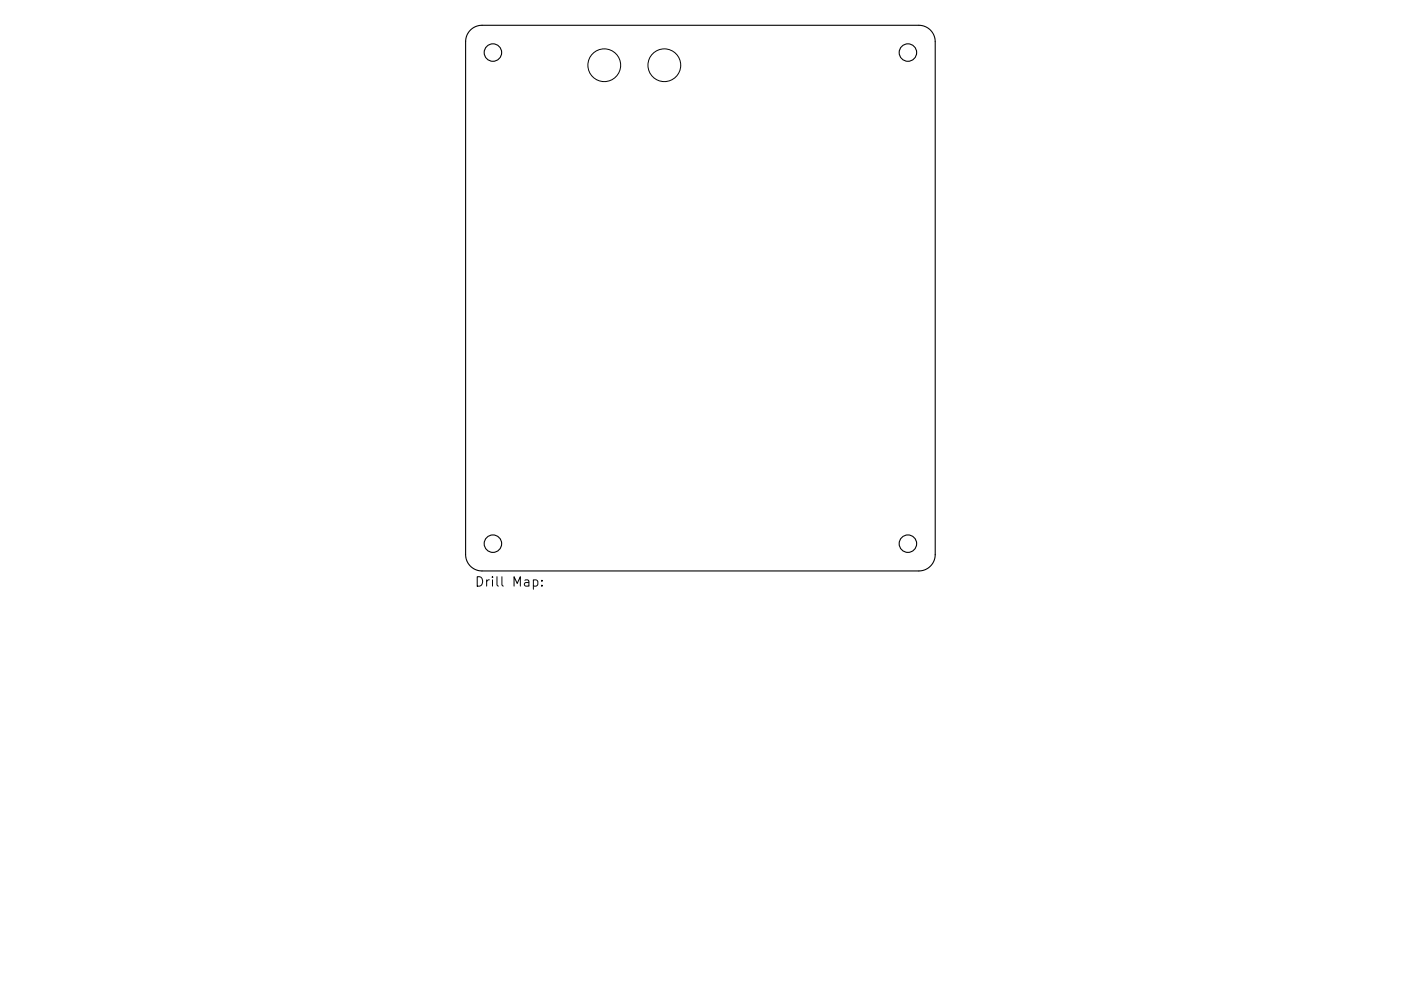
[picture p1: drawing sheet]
<svg xmlns="http://www.w3.org/2000/svg" width="297mm" height="210mm" viewBox="0 0 297 210" stroke-linecap="round" stroke-linejoin="round" font-family="sans-serif">
<defs><g id="words">
<g font-size="2.8">
<text x="100.6" y="125.1">Drill</text>
<text x="108.6" y="125.1">Map:</text>
</g>
</g></defs>
<g fill="none" stroke="#000" stroke-width=".23">
<path d="M99.7 6.4a3.5 3.5 0 0 1 2.5-1h92.6a3.5 3.5 0 0 1 3.5 3.4v108.9a3.5 3.5 0 0 1-3.5 3.4h-92.6a3.5 3.5 0 0 1-3.5-3.4v-108.9a3.5 3.5 0 0 1 1-2.4z"/>
<circle cx="104.5" cy="11.2" r="1.85"/>
<circle cx="192.5" cy="11.2" r="1.85"/>
<circle cx="104.5" cy="115.3" r="1.85"/>
<circle cx="192.5" cy="115.3" r="1.85"/>
</g>
<g fill="none" stroke="#000" stroke-width=".21">
<path d="M106.4 122.4v1.7l.3 .3"/>
<circle cx="128.1" cy="13.8" r="3.5"/>
<circle cx="140.9" cy="13.8" r="3.5"/>
</g>
<use href="#words"/>
</svg>
